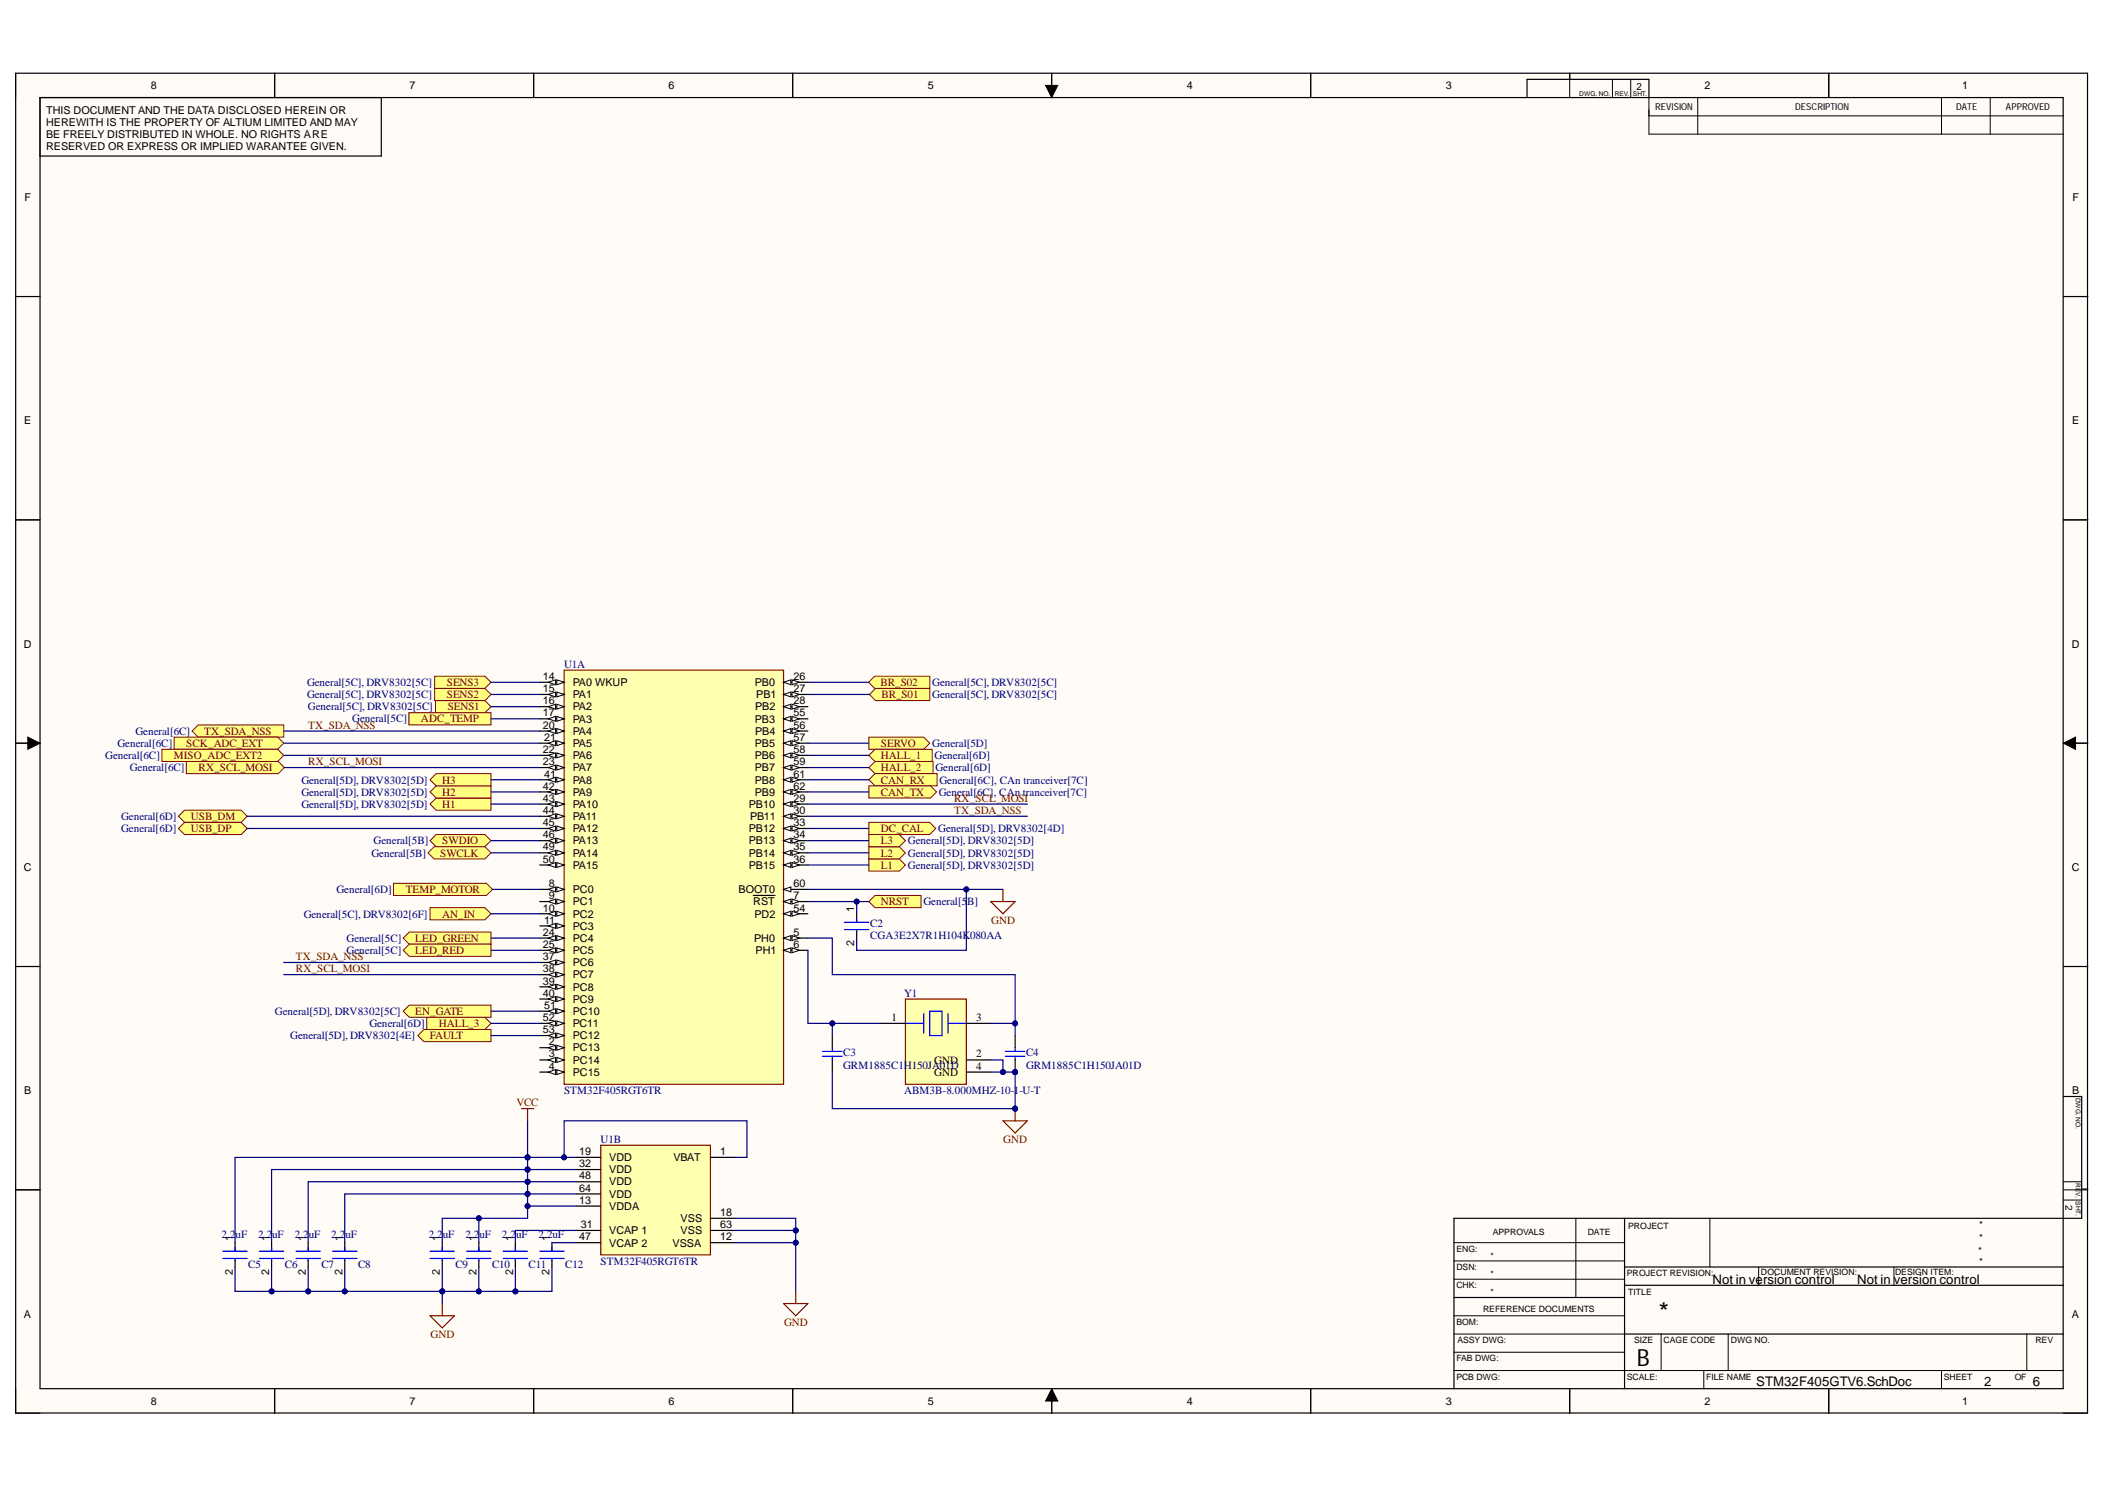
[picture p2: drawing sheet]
<svg xmlns="http://www.w3.org/2000/svg" width="297mm" height="210mm" viewBox="0 0 297 210" stroke-linecap="round" stroke-linejoin="round" font-family="sans-serif">
<defs><g id="words">
<text font-size="3.7" x="234.1" y="186.4">*</text>
<text font-size="3.3" x="231" y="192.6">B</text>
<g font-size="1.9">
<text x="241.6" y="181.1">Not in version control</text>
<text x="262.1" y="181.1">Not in version control</text>
<text x="247.8" y="195.5">STM32F405GTV6.SchDoc</text>
<text x="280" y="195.5">2</text>
<text x="286.9" y="195.5">6</text>
</g>
<g font-size="1.6" fill="#000080">
<text x="79.6" y="94.2">U1A</text>
<text x="43.3" y="98.5">General[5C], DRV8302[5C]</text>
<text x="43.3" y="96.8">General[5C], DRV8302[5C]</text>
<text x="43.5" y="100.2">General[5C], DRV8302[5C]</text>
<text x="49.7" y="101.9">General[5C]</text>
<text x="131.5" y="98.5">General[5C], DRV8302[5C]</text>
<text x="131.5" y="96.8">General[5C], DRV8302[5C]</text>
<text x="14.9" y="107.1">General[6C]</text>
<text x="16.6" y="105.4">General[6C]</text>
<text x="19.1" y="103.6">General[6C]</text>
<text x="131.5" y="105.4">General[5D]</text>
<text x="131.9" y="107.1">General[6D]</text>
<text x="18.3" y="108.8">General[6C]</text>
<text x="42.5" y="114">General[5D], DRV8302[5D]</text>
<text x="42.5" y="112.2">General[5D], DRV8302[5D]</text>
<text x="42.5" y="110.5">General[5D], DRV8302[5D]</text>
<text x="132" y="108.8">General[6D]</text>
<text x="132.5" y="112.2">General[6C], CAn tranceiver[7C]</text>
<text x="132.6" y="110.5">General[6C], CAn tranceiver[7C]</text>
<text x="17.1" y="115.7">General[6D]</text>
<text x="17.1" y="117.4">General[6D]</text>
<text x="52.7" y="119.1">General[5B]</text>
<text x="128.1" y="119.1">General[5D], DRV8302[5D]</text>
<text x="132.4" y="117.4">General[5D], DRV8302[4D]</text>
<text x="47.5" y="126">General[6D]</text>
<text x="52.4" y="120.8">General[5B]</text>
<text x="128.1" y="122.5">General[5D], DRV8302[5D]</text>
<text x="128.1" y="120.8">General[5D], DRV8302[5D]</text>
<text x="42.9" y="129.4">General[5C], DRV8302[6F]</text>
<text x="122.8" y="130.8">C2</text>
<text x="130.3" y="127.7">General[5</text>
<text x="136.5" y="127.7">B]</text>
<text x="48.9" y="132.9">General[5C]</text>
<text x="48.9" y="134.6">General[5C]</text>
<text x="122.8" y="132.5">CGA3E2X7R1H104K080AA</text>
<text x="38.8" y="143.2">General[5D], DRV8302[5C]</text>
<text x="127.6" y="140.6">Y1</text>
<text x="41" y="146.6">General[5D], DRV8302[4E]</text>
<text x="52.1" y="144.9">General[6D]</text>
<text x="119" y="149">C3</text>
<text x="144.8" y="149">C4</text>
<text x="79.6" y="154.3">STM32F405RGT6TR</text>
<text x="119" y="150.7">GRM1885C1H150JA01D</text>
<text x="127.6" y="154.3">ABM3B-8.000MHZ-10-1-U-T</text>
<text x="144.8" y="150.7">GRM1885C1H150JA01D</text>
<text x="84.8" y="161.2">U1B</text>
<text x="31.3" y="174.6">2.2</text>
<text x="33.3" y="174.6">uF</text>
<text x="35" y="178.9">C5</text>
<text x="36.4" y="174.6">2.2</text>
<text x="38.4" y="174.6">uF</text>
<text x="40.2" y="178.9">C6</text>
<text x="41.6" y="174.6">2.2</text>
<text x="43.6" y="174.6">uF</text>
<text x="45.4" y="178.9">C7</text>
<text x="46.8" y="174.6">2.2</text>
<text x="48.7" y="174.6">uF</text>
<text x="50.5" y="178.9">C8</text>
<text x="60.5" y="174.6">2.2</text>
<text x="62.5" y="174.6">uF</text>
<text x="64.3" y="178.9">C9</text>
<text x="65.7" y="174.6">2.2</text>
<text x="67.7" y="174.6">uF</text>
<text x="69.4" y="178.9">C10</text>
<text x="70.8" y="174.6">2.2uF</text>
<text x="74.6" y="178.9">C11</text>
<text x="76" y="174.6">2.2uF</text>
<text x="79.8" y="178.9">C12</text>
<text x="84.8" y="178.4">STM32F405RGT6TR</text>
</g>
<g font-size="1.6" fill="#800000">
<text x="59.4" y="101.9">ADC_TEMP</text>
<text x="63" y="98.5">SENS2</text>
<text x="63" y="96.8">SENS3</text>
<text x="63.2" y="100.2">SENS1</text>
<text x="124.3" y="96.8">BR_S02</text>
<text x="124.4" y="98.5">BR_S01</text>
<text x="24.5" y="107.1">MISO_ADC_EXT2</text>
<text x="26.3" y="105.4">SCK_ADC_EXT</text>
<text x="28.8" y="103.6">TX_SDA_NSS</text>
<text x="43.5" y="102.8">TX_SDA_NSS</text>
<text x="43.5" y="108">RX_SCL_MOSI</text>
<text x="124.3" y="105.4">SERVO</text>
<text x="124.3" y="107.1">HALL_1</text>
<text x="28" y="108.8">RX_SCL_MOSI</text>
<text x="62.4" y="114">H1</text>
<text x="62.4" y="112.2">H2</text>
<text x="62.4" y="110.5">H3</text>
<text x="124.3" y="108.8">HALL_2</text>
<text x="124.3" y="110.5">CAN_RX</text>
<text x="124.3" y="112.2">CAN_TX</text>
<text x="134.6" y="113.1">RX_SCL_MOSI</text>
<text x="26.9" y="115.7">USB_DM</text>
<text x="26.9" y="117.4">USB_DP</text>
<text x="62.4" y="119.1">SWDIO</text>
<text x="124.3" y="117.4">DC_CAL</text>
<text x="124.3" y="119.1">L3</text>
<text x="134.6" y="114.8">TX_SDA_NSS</text>
<text x="57.2" y="126">TEMP_MOTOR</text>
<text x="62.1" y="120.8">SWCLK</text>
<text x="124.3" y="122.5">L1</text>
<text x="124.3" y="120.8">L2</text>
<text x="62.4" y="129.4">AN_IN</text>
<text x="124.3" y="127.7">NRST</text>
<text x="139.9" y="130.3">GND</text>
<text x="41.8" y="137.2">RX_SCL_MOSI</text>
<text x="41.8" y="135.4">TX_SDA_NSS</text>
<text x="58.6" y="132.9">LED_GREEN</text>
<text x="58.6" y="134.6">LED_RED</text>
<text x="58.6" y="143.2">EN_GATE</text>
<text x="60.7" y="146.6">FAULT</text>
<text x="61.9" y="144.9">HALL_3</text>
<text x="72.9" y="156.1">VCC</text>
<text x="141.6" y="161.2">GND</text>
<text x="60.8" y="188.7">GND</text>
<text x="110.6" y="187">GND</text>
</g>
<g font-size="1.6">
<text x="125.8" y="144">1</text>
<text x="137.7" y="149.2">2</text>
<text x="137.7" y="144">3</text>
<text x="131.8" y="150.1">GND</text>
<text x="131.8" y="151.7">GND</text>
<text x="137.7" y="150.9">4</text>
</g>
<g font-size="1.5">
<text x="6.5" y="16">THIS DOCUMENT AND THE DATA DISCLOSED HEREIN OR</text>
<text x="6.5" y="17.7">HEREWITH IS THE PROPERTY OF ALTIUM LIMITED AND MAY</text>
<text x="21.3" y="12.6">8</text>
<text x="57.8" y="12.6">7</text>
<text x="94.4" y="12.6">6</text>
<text x="130.9" y="12.6">5</text>
<text x="167.5" y="12.6">4</text>
<text x="204" y="12.6">3</text>
<text x="240.5" y="12.6">2</text>
<text x="276.9" y="12.6">1</text>
<text x="6.5" y="19.4">BE FREELY DISTRIBUTED IN WHOLE. NO RIGHTS ARE</text>
<text x="6.5" y="21.2">RESERVED OR EXPRESS OR IMPLIED WARANTEE GIVEN.</text>
<text x="3.5" y="28.3">F</text>
<text x="292.5" y="28.3">F</text>
<text x="3.4" y="59.9">E</text>
<text x="292.4" y="59.9">E</text>
<text x="3.4" y="91.3">D</text>
<text x="76.6" y="95.9">14</text>
<text x="112" y="95.9">26</text>
<text x="292.4" y="91.3">D</text>
<text x="76.6" y="97.6">15</text>
<text x="76.6" y="99.4">16</text>
<text x="76.6" y="101.1">17</text>
<text x="80.8" y="96.8">PA0 WKUP</text>
<text x="80.8" y="98.5">PA1</text>
<text x="80.8" y="100.2">PA2</text>
<text x="80.8" y="102">PA3</text>
<text x="106.5" y="96.8">PB0</text>
<text x="106.5" y="102">PB3</text>
<text x="106.5" y="100.2">PB2</text>
<text x="106.7" y="98.5">PB1</text>
<text x="112" y="97.6">27</text>
<text x="112" y="99.4">28</text>
<text x="112" y="101.1">55</text>
<text x="76.6" y="102.8">20</text>
<text x="76.6" y="106.2">22</text>
<text x="76.6" y="108">23</text>
<text x="76.8" y="104.5">21</text>
<text x="80.8" y="103.6">PA4</text>
<text x="80.8" y="105.4">PA5</text>
<text x="80.8" y="107.1">PA6</text>
<text x="106.5" y="105.4">PB5</text>
<text x="106.5" y="107.1">PB6</text>
<text x="106.5" y="103.6">PB4</text>
<text x="112" y="102.8">56</text>
<text x="112" y="104.5">57</text>
<text x="112" y="106.2">58</text>
<text x="112" y="108">59</text>
<text x="76.6" y="111.4">42</text>
<text x="76.6" y="113.1">43</text>
<text x="76.8" y="109.7">41</text>
<text x="80.8" y="108.8">PA7</text>
<text x="80.8" y="110.5">PA8</text>
<text x="80.8" y="112.2">PA9</text>
<text x="80.8" y="114">PA10</text>
<text x="105.7" y="114">PB10</text>
<text x="106.5" y="108.8">PB7</text>
<text x="106.5" y="110.5">PB8</text>
<text x="106.5" y="112.2">PB9</text>
<text x="112" y="109.7">61</text>
<text x="112" y="111.4">62</text>
<text x="112" y="113.1">29</text>
<text x="76.6" y="114.8">44</text>
<text x="76.6" y="116.5">45</text>
<text x="76.6" y="118.3">46</text>
<text x="76.6" y="120">49</text>
<text x="80.8" y="115.7">PA11</text>
<text x="80.8" y="117.4">PA12</text>
<text x="80.8" y="119.1">PA13</text>
<text x="105.7" y="117.4">PB12</text>
<text x="105.7" y="119.1">PB13</text>
<text x="105.9" y="115.7">PB11</text>
<text x="112" y="114.8">30</text>
<text x="112" y="116.5">33</text>
<text x="112" y="118.3">34</text>
<text x="112" y="120">35</text>
<text x="3.4" y="122.8">C</text>
<text x="76.6" y="121.7">50</text>
<text x="77.4" y="125.1">8</text>
<text x="80.8" y="120.8">PA14</text>
<text x="80.8" y="122.5">PA15</text>
<text x="105.7" y="120.8">PB14</text>
<text x="105.7" y="122.5">PB15</text>
<text x="112" y="125.1">60</text>
<text x="112" y="121.7">36</text>
<text x="292.4" y="122.8">C</text>
<text x="76.6" y="128.6">10</text>
<text x="76.8" y="130.3">11</text>
<text x="77.4" y="126.9">9</text>
<text x="80.8" y="126">PC0</text>
<text x="80.8" y="127.7">PC1</text>
<text x="80.8" y="129.4">PC2</text>
<text x="80.8" y="131.2">PC3</text>
<text x="104.2" y="126">BOOT0</text>
<text x="106.3" y="127.7">RST</text>
<text x="106.5" y="129.4">PD2</text>
<text x="112" y="126.9">7</text>
<text x="112" y="128.6">54</text>
<text x="120.5" y="128.7" transform="rotate(-90 120.5 128.7)">1</text>
<text x="76.6" y="132">24</text>
<text x="76.6" y="133.7">25</text>
<text x="76.6" y="135.4">37</text>
<text x="76.6" y="137.2">38</text>
<text x="80.8" y="132.9">PC4</text>
<text x="80.8" y="134.6">PC5</text>
<text x="80.8" y="136.3">PC6</text>
<text x="106.4" y="132.9">PH0</text>
<text x="106.6" y="134.6">PH1</text>
<text x="112" y="132">5</text>
<text x="112" y="133.7">6</text>
<text x="120.5" y="133.4" transform="rotate(-90 120.5 133.4)">2</text>
<text x="76.6" y="138.9">39</text>
<text x="76.6" y="140.6">40</text>
<text x="76.8" y="142.3">51</text>
<text x="80.8" y="138">PC7</text>
<text x="80.8" y="139.7">PC8</text>
<text x="80.8" y="141.5">PC9</text>
<text x="80.8" y="143.2">PC10</text>
<text x="76.6" y="144.1">52</text>
<text x="76.6" y="145.7">53</text>
<text x="77.4" y="147.5">2</text>
<text x="77.4" y="149.2">3</text>
<text x="80.8" y="144.9">PC11</text>
<text x="80.8" y="146.6">PC12</text>
<text x="80.8" y="148.3">PC13</text>
<text x="3.4" y="154.3">B</text>
<text x="77.4" y="150.9">4</text>
<text x="80.8" y="150.1">PC14</text>
<text x="80.8" y="151.7">PC15</text>
<text x="292.4" y="154.3">B</text>
<text x="81.7" y="163">19</text>
<text x="81.7" y="164.6">32</text>
<text x="81.7" y="166.4">48</text>
<text x="86" y="163.8">VDD</text>
<text x="86" y="165.5">VDD</text>
<text x="86" y="167.2">VDD</text>
<text x="95" y="163.8">VBAT</text>
<text x="101.6" y="163">1</text>
<text x="81.7" y="168.1">64</text>
<text x="81.7" y="169.8">13</text>
<text x="82" y="173.3">31</text>
<text x="86" y="169">VDD</text>
<text x="86" y="170.7">VDDA</text>
<text x="96" y="172.4">VSS</text>
<text x="101.6" y="171.5">18</text>
<text x="101.6" y="173.3">63</text>
<text x="32.8" y="179.9" transform="rotate(-90 32.8 179.9)">2</text>
<text x="32.8" y="175.1" transform="rotate(-90 32.8 175.1)">1</text>
<text x="38" y="179.9" transform="rotate(-90 38 179.9)">2</text>
<text x="38" y="175.1" transform="rotate(-90 38 175.1)">1</text>
<text x="43.2" y="179.9" transform="rotate(-90 43.2 179.9)">2</text>
<text x="43.2" y="175.1" transform="rotate(-90 43.2 175.1)">1</text>
<text x="48.3" y="179.9" transform="rotate(-90 48.3 179.9)">2</text>
<text x="48.3" y="175.1" transform="rotate(-90 48.3 175.1)">1</text>
<text x="62.1" y="179.9" transform="rotate(-90 62.1 179.9)">2</text>
<text x="62.1" y="175.1" transform="rotate(-90 62.1 175.1)">1</text>
<text x="67.2" y="179.9" transform="rotate(-90 67.2 179.9)">2</text>
<text x="67.2" y="175.1" transform="rotate(-90 67.2 175.1)">1</text>
<text x="72.4" y="179.9" transform="rotate(-90 72.4 179.9)">2</text>
<text x="72.4" y="175.1" transform="rotate(-90 72.4 175.1)">1</text>
<text x="77.6" y="179.9" transform="rotate(-90 77.6 179.9)">2</text>
<text x="77.6" y="175.1" transform="rotate(-90 77.6 175.1)">1</text>
<text x="81.7" y="175">47</text>
<text x="86" y="174.1">VCAP 1</text>
<text x="86" y="175.8">VCAP 2</text>
<text x="94.9" y="175.8">VSSA</text>
<text x="96" y="174.1">VSS</text>
<text x="101.6" y="175">12</text>
<text x="3.4" y="185.9">A</text>
<text x="292.4" y="185.9">A</text>
<text x="21.3" y="198.2">8</text>
<text x="57.8" y="198.2">7</text>
<text x="94.4" y="198.2">6</text>
<text x="130.9" y="198.2">5</text>
<text x="167.5" y="198.2">4</text>
<text x="204" y="198.2">3</text>
<text x="240.5" y="198.2">2</text>
<text x="276.9" y="198.2">1</text>
</g>
<g font-size="1.4">
<text x="230.9" y="12.6">2</text>
<text x="233.6" y="15.5">REVISION</text>
<text x="253.3" y="15.5">DESCRIPTION</text>
<text x="276" y="15.5">DATE</text>
<text x="283.1" y="15.5">APPROVED</text>
<text x="279.3" y="173.3">*</text>
<text x="291.4" y="170" transform="rotate(90 291.4 170)">2</text>
<text x="279.1" y="176.9">*</text>
<text x="279.3" y="178.4">*</text>
<text x="279.3" y="175.1">*</text>
</g>
<g font-size="1.2">
<text x="229.8" y="173.3">PROJECT</text>
<text x="205.5" y="176.6">ENG:</text>
<text x="205.5" y="179.1">DSN:</text>
<text x="210.3" y="177.6">*</text>
<text x="210.7" y="174.2">APPROVALS</text>
<text x="224.1" y="174.2">DATE</text>
<text x="248.5" y="179.9">DOCUMENT REVISION:</text>
<text x="267.4" y="179.9">DESIGN ITEM:</text>
<text x="205.5" y="181.7">CHK:</text>
<text x="209.3" y="185">REFERENCE DOCUMENTS</text>
<text x="210.3" y="180.2">*</text>
<text x="210.3" y="182.6">*</text>
<text x="229.6" y="180">PROJECT REVISION:</text>
<text x="229.8" y="182.6">TITLE</text>
<text x="205.5" y="186.9">BOM:</text>
<text x="205.7" y="189.5">ASSY DWG:</text>
<text x="230.6" y="189.5">SIZE</text>
<text x="234.7" y="189.5">CAGE CODE</text>
<text x="244.2" y="189.5">DWG NO.</text>
<text x="287.2" y="189.5">REV</text>
<text x="205.5" y="192">FAB DWG:</text>
<text x="205.5" y="194.6">PCB DWG:</text>
<text x="229.6" y="194.6">SCALE:</text>
<text x="240.8" y="194.6">FILE NAME</text>
<text x="274.3" y="194.6">SHEET</text>
<text x="284.3" y="194.6">OF</text>
</g>
<g font-size=".9">
<text x="222.9" y="13.6">DWG. NO.</text>
<text x="227.8" y="13.6">REV.</text>
<text x="230.4" y="13.6">SHT.</text>
<text x="292.9" y="154.8" transform="rotate(90 292.9 154.8)">DWG. NO.</text>
<text x="292.9" y="166.9" transform="rotate(90 292.9 166.9)">REV.</text>
<text x="292.9" y="169.5" transform="rotate(90 292.9 169.5)">SHT.</text>
</g>
</g></defs>
<g fill="#fffcf8">
<path d="M2.2 10.3h292.4v189h-292.4z" fill-rule="evenodd"/>
<path d="M5.6 13.8h285.6v182.1h-285.6z" fill-rule="evenodd"/>
</g>
<g fill="none" stroke="#000" stroke-width=".14">
<path d="M2.2 10.3v3.5M38.8 10.3v3.5M75.3 10.3v3.5M111.9 10.3v3.5M147.5 12h1.8l-.9 1.8zM148.4 10.3v3.5M185 10.3v3.5M221.5 10.3v3.5M227.5 11.2v2.6M230.1 11.2v2.6M232.7 13.8v5.1h58.5M232.7 16.3h58.5"/>
<path d="M239.6 13.8v5.1M258.1 10.3v3.5M274 13.8v5.1M280.8 13.8v5.1M2.2 41.8h3.4M291.2 41.8h3.4M2.2 73.3h3.4M291.2 73.3h3.4M2.2 104.8h3.4M3.9 104l1.7 .8-1.7 .9zM291.2 104.8l1.7-.8v1.7zM291.2 104.8h3.4"/>
<path d="M2.2 136.3h3.4M291.2 136.3h3.4M2.2 167.8h3.4M205.2 177.9h24M205.2 175.3h24M222.4 171.9v11.1M241.3 171.9v6.8M248.2 178.7v2.6M267.3 178.7v2.6M291.2 167.8h3.4M291.2 169.3h2.5M291.2 166.7h2.5"/>
<path d="M2.2 195.9v3.4h3.4M38.8 195.9v3.4M75.3 195.9v3.4M111.9 195.9v3.4M148.4 195.9l.9 1.7h-1.7zM148.4 195.9v3.4M185 195.9v3.4M205.2 193.3h86M205.2 180.5h24M205.2 188.2h24M205.2 185.6h24M205.2 190.8h24"/>
<path d="M221.5 195.9v3.4M234.4 188.2v5.1M240.4 193.3v2.6M243.9 188.2v5.1M258.1 195.9v3.4M274 193.3v2.6M286 188.2v5.1M291.2 199.3h3.4"/>
</g>
<g fill="none" stroke="#000" stroke-width=".17">
<path d="M2.2 10.3h292.4v189h-292.4zM5.6 13.8h285.5v182.1h-285.5zM38.8 10.3v3.5M53.8 13.8v8.2h-48.2M75.3 10.3v3.5M111.9 10.3v3.5M148.4 10.3v3.5M185 10.3v3.5M215.5 13.8v-2.6h17.2v2.6M221.5 10.3v.9M258.1 10.3v3.5M2.2 41.8h3.4"/>
<path d="M291.2 41.8h3.4M2.2 73.3h3.4M291.2 73.3h3.4M2.2 104.8h3.4M291.2 104.8h3.4M2.2 136.3h3.4M291.2 136.3h3.4M291.2 154.7h2.5v17.2h-88.5v24M2.2 167.8h3.4M229.2 178.7h62M229.2 171.9v24M293.7 167.7h.9"/>
<path d="M38.8 195.9v3.4M75.3 195.9v3.4M111.9 195.9v3.4M148.4 195.9v3.4M185 195.9v3.4M205.2 183h24M221.5 195.9v3.4M229.2 181.3h62M229.2 188.2h62M258.1 195.9v3.4"/>
</g>
<path d="M147.5 12h1.8l-.9 1.8zM3.9 104l1.7 .8-1.7 .9zM291.2 104.8l1.7-.8v1.7zM148.4 195.9l.9 1.7h-1.7z" fill="#000"/>
<path d="M79.6 94.5h31v58.5h-31z" fill-rule="evenodd" fill="#ffffb0"/>
<path d="M79.6 94.5h31v58.5h-31z" fill="none" stroke="#800000" stroke-width=".17"/>
<path d="M76.2 125.5h3.4" fill="none" stroke="#000" stroke-width=".17"/>
<path d="M78.6 125.1l1 .4-1 .3z" fill="#f8fcff"/>
<path d="M78.6 125.1l1 .4-1 .3z" fill="none" stroke="#000" stroke-width=".14"/>
<path d="M77.4 125.5l1-.4v.7z" fill="#f8fcff"/>
<path d="M77.4 125.5l1-.4v.7z" fill="none" stroke="#000" stroke-width=".14"/>
<path d="M76.2 127.2h3.4" fill="none" stroke="#000" stroke-width=".17"/>
<path d="M78.6 126.8l1 .4-1 .3z" fill="#f8fcff"/>
<path d="M78.6 126.8l1 .4-1 .3z" fill="none" stroke="#000" stroke-width=".14"/>
<path d="M77.4 127.2l1-.4v.7z" fill="#f8fcff"/>
<path d="M77.4 127.2l1-.4v.7z" fill="none" stroke="#000" stroke-width=".14"/>
<path d="M76.2 128.9h3.4" fill="none" stroke="#000" stroke-width=".17"/>
<path d="M78.6 128.6l1 .3-1 .3z" fill="#f8fcff"/>
<path d="M78.6 128.6l1 .3-1 .3z" fill="none" stroke="#000" stroke-width=".14"/>
<path d="M77.4 128.9l1-.3v.6z" fill="#f8fcff"/>
<path d="M77.4 128.9l1-.3v.6z" fill="none" stroke="#000" stroke-width=".14"/>
<path d="M76.2 130.6h3.4" fill="none" stroke="#000" stroke-width=".17"/>
<path d="M78.6 130.3l1 .3-1 .4z" fill="#f8fcff"/>
<path d="M78.6 130.3l1 .3-1 .4z" fill="none" stroke="#000" stroke-width=".14"/>
<path d="M77.4 130.6l1-.3v.7z" fill="#f8fcff"/>
<path d="M77.4 130.6l1-.3v.7z" fill="none" stroke="#000" stroke-width=".14"/>
<path d="M76.2 132.3h3.4" fill="none" stroke="#000" stroke-width=".17"/>
<path d="M78.6 132l1 .3-1 .4z" fill="#f8fcff"/>
<path d="M78.6 132l1 .3-1 .4z" fill="none" stroke="#000" stroke-width=".14"/>
<path d="M77.4 132.3l1-.3v.7z" fill="#f8fcff"/>
<path d="M77.4 132.3l1-.3v.7z" fill="none" stroke="#000" stroke-width=".14"/>
<path d="M76.2 134.1h3.4" fill="none" stroke="#000" stroke-width=".17"/>
<path d="M78.6 133.7l1 .4-1 .3z" fill="#f8fcff"/>
<path d="M78.6 133.7l1 .4-1 .3z" fill="none" stroke="#000" stroke-width=".14"/>
<path d="M77.4 134.1l1-.4v.7z" fill="#f8fcff"/>
<path d="M77.4 134.1l1-.4v.7z" fill="none" stroke="#000" stroke-width=".14"/>
<path d="M76.2 135.8h3.4" fill="none" stroke="#000" stroke-width=".17"/>
<path d="M78.6 135.4l1 .4-1 .3z" fill="#f8fcff"/>
<path d="M78.6 135.4l1 .4-1 .3z" fill="none" stroke="#000" stroke-width=".14"/>
<path d="M77.4 135.8l1-.4v.7z" fill="#f8fcff"/>
<path d="M77.4 135.8l1-.4v.7z" fill="none" stroke="#000" stroke-width=".14"/>
<path d="M76.2 137.5h3.4" fill="none" stroke="#000" stroke-width=".17"/>
<path d="M78.6 137.1l1 .4-1 .3z" fill="#f8fcff"/>
<path d="M78.6 137.1l1 .4-1 .3z" fill="none" stroke="#000" stroke-width=".14"/>
<path d="M77.4 137.5l1-.4v.7z" fill="#f8fcff"/>
<path d="M77.4 137.5l1-.4v.7z" fill="none" stroke="#000" stroke-width=".14"/>
<path d="M76.2 139.2h3.4" fill="none" stroke="#000" stroke-width=".17"/>
<path d="M78.6 138.9l1 .3-1 .3z" fill="#f8fcff"/>
<path d="M78.6 138.9l1 .3-1 .3z" fill="none" stroke="#000" stroke-width=".14"/>
<path d="M77.4 139.2l1-.3v.6z" fill="#f8fcff"/>
<path d="M77.4 139.2l1-.3v.6z" fill="none" stroke="#000" stroke-width=".14"/>
<path d="M76.2 140.9h3.4" fill="none" stroke="#000" stroke-width=".17"/>
<path d="M78.6 140.6l1 .3-1 .4z" fill="#f8fcff"/>
<path d="M78.6 140.6l1 .3-1 .4z" fill="none" stroke="#000" stroke-width=".14"/>
<path d="M77.4 140.9l1-.3v.7z" fill="#f8fcff"/>
<path d="M77.4 140.9l1-.3v.7z" fill="none" stroke="#000" stroke-width=".14"/>
<path d="M76.2 142.6h3.4" fill="none" stroke="#000" stroke-width=".17"/>
<path d="M78.6 142.3l1 .3-1 .4z" fill="#f8fcff"/>
<path d="M78.6 142.3l1 .3-1 .4z" fill="none" stroke="#000" stroke-width=".14"/>
<path d="M77.4 142.6l1-.3v.7z" fill="#f8fcff"/>
<path d="M77.4 142.6l1-.3v.7z" fill="none" stroke="#000" stroke-width=".14"/>
<path d="M76.2 144.4h3.4" fill="none" stroke="#000" stroke-width=".17"/>
<path d="M78.6 144l1 .4-1 .3z" fill="#f8fcff"/>
<path d="M78.6 144l1 .4-1 .3z" fill="none" stroke="#000" stroke-width=".14"/>
<path d="M77.4 144.4l1-.4v.7z" fill="#f8fcff"/>
<path d="M77.4 144.4l1-.4v.7z" fill="none" stroke="#000" stroke-width=".14"/>
<path d="M76.2 146.1h3.4" fill="none" stroke="#000" stroke-width=".17"/>
<path d="M78.6 145.7l1 .4-1 .3z" fill="#f8fcff"/>
<path d="M78.6 145.7l1 .4-1 .3z" fill="none" stroke="#000" stroke-width=".14"/>
<path d="M77.4 146.1l1-.4v.7z" fill="#f8fcff"/>
<path d="M77.4 146.1l1-.4v.7z" fill="none" stroke="#000" stroke-width=".14"/>
<path d="M76.2 147.8h3.4" fill="none" stroke="#000" stroke-width=".17"/>
<path d="M78.6 147.5l1 .3-1 .3z" fill="#f8fcff"/>
<path d="M78.6 147.5l1 .3-1 .3z" fill="none" stroke="#000" stroke-width=".14"/>
<path d="M77.4 147.8l1-.3v.6z" fill="#f8fcff"/>
<path d="M77.4 147.8l1-.3v.6z" fill="none" stroke="#000" stroke-width=".14"/>
<path d="M76.2 149.5h3.4" fill="none" stroke="#000" stroke-width=".17"/>
<path d="M78.6 149.2l1 .3-1 .4z" fill="#f8fcff"/>
<path d="M78.6 149.2l1 .3-1 .4z" fill="none" stroke="#000" stroke-width=".14"/>
<path d="M77.4 149.5l1-.3v.7z" fill="#f8fcff"/>
<path d="M77.4 149.5l1-.3v.7z" fill="none" stroke="#000" stroke-width=".14"/>
<path d="M76.2 151.2h3.4" fill="none" stroke="#000" stroke-width=".17"/>
<path d="M78.6 150.9l1 .3-1 .4z" fill="#f8fcff"/>
<path d="M78.6 150.9l1 .3-1 .4z" fill="none" stroke="#000" stroke-width=".14"/>
<path d="M77.4 151.2l1-.3v.7z" fill="#f8fcff"/>
<path d="M77.4 151.2l1-.3v.7z" fill="none" stroke="#000" stroke-width=".14"/>
<path d="M110.6 132.3h3.4" fill="none" stroke="#000" stroke-width=".17"/>
<path d="M110.6 132.3l1-.3v.7z" fill="#f8fcff"/>
<path d="M110.6 132.3l1-.3v.7z" fill="none" stroke="#000" stroke-width=".14"/>
<path d="M111.8 132l1 .3-1 .4z" fill="#f8fcff"/>
<path d="M111.8 132l1 .3-1 .4z" fill="none" stroke="#000" stroke-width=".14"/>
<path d="M110.6 134.1h3.4" fill="none" stroke="#000" stroke-width=".17"/>
<path d="M110.6 134.1l1-.4v.7z" fill="#f8fcff"/>
<path d="M110.6 134.1l1-.4v.7z" fill="none" stroke="#000" stroke-width=".14"/>
<path d="M111.8 133.7l1 .4-1 .3z" fill="#f8fcff"/>
<path d="M111.8 133.7l1 .4-1 .3z" fill="none" stroke="#000" stroke-width=".14"/>
<path d="M76.2 96.2h3.4" fill="none" stroke="#000" stroke-width=".17"/>
<path d="M78.6 95.9l1 .3-1 .4z" fill="#f8fcff"/>
<path d="M78.6 95.9l1 .3-1 .4z" fill="none" stroke="#000" stroke-width=".14"/>
<path d="M77.4 96.2l1-.3v.7z" fill="#f8fcff"/>
<path d="M77.4 96.2l1-.3v.7z" fill="none" stroke="#000" stroke-width=".14"/>
<path d="M76.2 98h3.4" fill="none" stroke="#000" stroke-width=".17"/>
<path d="M78.6 97.6l1 .4-1 .3z" fill="#f8fcff"/>
<path d="M78.6 97.6l1 .4-1 .3z" fill="none" stroke="#000" stroke-width=".14"/>
<path d="M77.4 98l1-.4v.7z" fill="#f8fcff"/>
<path d="M77.4 98l1-.4v.7z" fill="none" stroke="#000" stroke-width=".14"/>
<path d="M76.2 99.7h3.4" fill="none" stroke="#000" stroke-width=".17"/>
<path d="M78.6 99.3l1 .4-1 .3z" fill="#f8fcff"/>
<path d="M78.6 99.3l1 .4-1 .3z" fill="none" stroke="#000" stroke-width=".14"/>
<path d="M77.4 99.7l1-.4v.7z" fill="#f8fcff"/>
<path d="M77.4 99.7l1-.4v.7z" fill="none" stroke="#000" stroke-width=".14"/>
<path d="M76.2 101.4h3.4" fill="none" stroke="#000" stroke-width=".17"/>
<path d="M78.6 101.1l1 .3-1 .3z" fill="#f8fcff"/>
<path d="M78.6 101.1l1 .3-1 .3z" fill="none" stroke="#000" stroke-width=".14"/>
<path d="M77.4 101.4l1-.3v.6z" fill="#f8fcff"/>
<path d="M77.4 101.4l1-.3v.6z" fill="none" stroke="#000" stroke-width=".14"/>
<path d="M76.2 103.1h3.4" fill="none" stroke="#000" stroke-width=".17"/>
<path d="M78.6 102.8l1 .3-1 .4z" fill="#f8fcff"/>
<path d="M78.6 102.8l1 .3-1 .4z" fill="none" stroke="#000" stroke-width=".14"/>
<path d="M77.4 103.1l1-.3v.7z" fill="#f8fcff"/>
<path d="M77.4 103.1l1-.3v.7z" fill="none" stroke="#000" stroke-width=".14"/>
<path d="M76.2 104.8h3.4" fill="none" stroke="#000" stroke-width=".17"/>
<path d="M78.6 104.5l1 .3-1 .4z" fill="#f8fcff"/>
<path d="M78.6 104.5l1 .3-1 .4z" fill="none" stroke="#000" stroke-width=".14"/>
<path d="M77.4 104.8l1-.3v.7z" fill="#f8fcff"/>
<path d="M77.4 104.8l1-.3v.7z" fill="none" stroke="#000" stroke-width=".14"/>
<path d="M76.2 106.6h3.4" fill="none" stroke="#000" stroke-width=".17"/>
<path d="M78.6 106.2l1 .4-1 .3z" fill="#f8fcff"/>
<path d="M78.6 106.2l1 .4-1 .3z" fill="none" stroke="#000" stroke-width=".14"/>
<path d="M77.4 106.6l1-.4v.7z" fill="#f8fcff"/>
<path d="M77.4 106.6l1-.4v.7z" fill="none" stroke="#000" stroke-width=".14"/>
<path d="M76.2 108.3h3.4" fill="none" stroke="#000" stroke-width=".17"/>
<path d="M78.6 107.9l1 .4-1 .3z" fill="#f8fcff"/>
<path d="M78.6 107.9l1 .4-1 .3z" fill="none" stroke="#000" stroke-width=".14"/>
<path d="M77.4 108.3l1-.4v.7z" fill="#f8fcff"/>
<path d="M77.4 108.3l1-.4v.7z" fill="none" stroke="#000" stroke-width=".14"/>
<path d="M76.2 110h3.4" fill="none" stroke="#000" stroke-width=".17"/>
<path d="M78.6 109.7l1 .3-1 .3z" fill="#f8fcff"/>
<path d="M78.6 109.7l1 .3-1 .3z" fill="none" stroke="#000" stroke-width=".14"/>
<path d="M77.4 110l1-.3v.6z" fill="#f8fcff"/>
<path d="M77.4 110l1-.3v.6z" fill="none" stroke="#000" stroke-width=".14"/>
<path d="M76.2 111.7h3.4" fill="none" stroke="#000" stroke-width=".17"/>
<path d="M78.6 111.4l1 .3-1 .4z" fill="#f8fcff"/>
<path d="M78.6 111.4l1 .3-1 .4z" fill="none" stroke="#000" stroke-width=".14"/>
<path d="M77.4 111.7l1-.3v.7z" fill="#f8fcff"/>
<path d="M77.4 111.7l1-.3v.7z" fill="none" stroke="#000" stroke-width=".14"/>
<path d="M76.2 113.4h3.4" fill="none" stroke="#000" stroke-width=".17"/>
<path d="M78.6 113.1l1 .3-1 .4z" fill="#f8fcff"/>
<path d="M78.6 113.1l1 .3-1 .4z" fill="none" stroke="#000" stroke-width=".14"/>
<path d="M77.4 113.4l1-.3v.7z" fill="#f8fcff"/>
<path d="M77.4 113.4l1-.3v.7z" fill="none" stroke="#000" stroke-width=".14"/>
<path d="M76.2 115.1h3.4" fill="none" stroke="#000" stroke-width=".17"/>
<path d="M78.6 114.8l1 .3-1 .4z" fill="#f8fcff"/>
<path d="M78.6 114.8l1 .3-1 .4z" fill="none" stroke="#000" stroke-width=".14"/>
<path d="M77.4 115.1l1-.3v.7z" fill="#f8fcff"/>
<path d="M77.4 115.1l1-.3v.7z" fill="none" stroke="#000" stroke-width=".14"/>
<path d="M76.2 116.9h3.4" fill="none" stroke="#000" stroke-width=".17"/>
<path d="M78.6 116.5l1 .4-1 .3z" fill="#f8fcff"/>
<path d="M78.6 116.5l1 .4-1 .3z" fill="none" stroke="#000" stroke-width=".14"/>
<path d="M77.4 116.9l1-.4v.7z" fill="#f8fcff"/>
<path d="M77.4 116.9l1-.4v.7z" fill="none" stroke="#000" stroke-width=".14"/>
<path d="M76.2 118.6h3.4" fill="none" stroke="#000" stroke-width=".17"/>
<path d="M78.6 118.2l1 .4-1 .3z" fill="#f8fcff"/>
<path d="M78.6 118.2l1 .4-1 .3z" fill="none" stroke="#000" stroke-width=".14"/>
<path d="M77.4 118.6l1-.4v.7z" fill="#f8fcff"/>
<path d="M77.4 118.6l1-.4v.7z" fill="none" stroke="#000" stroke-width=".14"/>
<path d="M76.2 120.3h3.4" fill="none" stroke="#000" stroke-width=".17"/>
<path d="M78.6 120l1 .3-1 .3z" fill="#f8fcff"/>
<path d="M78.6 120l1 .3-1 .3z" fill="none" stroke="#000" stroke-width=".14"/>
<path d="M77.4 120.3l1-.3v.6z" fill="#f8fcff"/>
<path d="M77.4 120.3l1-.3v.6z" fill="none" stroke="#000" stroke-width=".14"/>
<path d="M76.2 122h3.4" fill="none" stroke="#000" stroke-width=".17"/>
<path d="M78.6 121.7l1 .3-1 .4z" fill="#f8fcff"/>
<path d="M78.6 121.7l1 .3-1 .4z" fill="none" stroke="#000" stroke-width=".14"/>
<path d="M77.4 122l1-.3v.7z" fill="#f8fcff"/>
<path d="M77.4 122l1-.3v.7z" fill="none" stroke="#000" stroke-width=".14"/>
<path d="M110.6 125.5h3.4" fill="none" stroke="#000" stroke-width=".17"/>
<path d="M110.6 125.5l1-.4v.7z" fill="#f8fcff"/>
<path d="M110.6 125.5l1-.4v.7z" fill="none" stroke="#000" stroke-width=".14"/>
<path d="M110.6 127.2h3.4" fill="none" stroke="#000" stroke-width=".17"/>
<path d="M110.6 127.2l1-.4v.7z" fill="#f8fcff"/>
<path d="M110.6 127.2l1-.4v.7z" fill="none" stroke="#000" stroke-width=".14"/>
<path d="M111.8 126.8l1 .4-1 .3z" fill="#f8fcff"/>
<path d="M111.8 126.8l1 .4-1 .3z" fill="none" stroke="#000" stroke-width=".14"/>
<path d="M106.3 126.3h3.1M110.6 128.9h3.4" fill="none" stroke="#000" stroke-width=".17"/>
<path d="M110.6 128.9l1-.3v.6z" fill="#f8fcff"/>
<path d="M110.6 128.9l1-.3v.6z" fill="none" stroke="#000" stroke-width=".14"/>
<path d="M111.8 128.6l1 .3-1 .3z" fill="#f8fcff"/>
<path d="M111.8 128.6l1 .3-1 .3z" fill="none" stroke="#000" stroke-width=".14"/>
<path d="M110.6 96.2h3.4" fill="none" stroke="#000" stroke-width=".17"/>
<path d="M110.6 96.2l1-.3v.7z" fill="#f8fcff"/>
<path d="M110.6 96.2l1-.3v.7z" fill="none" stroke="#000" stroke-width=".14"/>
<path d="M111.8 95.9l1 .3-1 .4z" fill="#f8fcff"/>
<path d="M111.8 95.9l1 .3-1 .4z" fill="none" stroke="#000" stroke-width=".14"/>
<path d="M110.6 98h3.4" fill="none" stroke="#000" stroke-width=".17"/>
<path d="M110.6 98l1-.4v.7z" fill="#f8fcff"/>
<path d="M110.6 98l1-.4v.7z" fill="none" stroke="#000" stroke-width=".14"/>
<path d="M111.8 97.6l1 .4-1 .3z" fill="#f8fcff"/>
<path d="M111.8 97.6l1 .4-1 .3z" fill="none" stroke="#000" stroke-width=".14"/>
<path d="M110.6 99.7h3.4" fill="none" stroke="#000" stroke-width=".17"/>
<path d="M110.6 99.7l1-.4v.7z" fill="#f8fcff"/>
<path d="M110.6 99.7l1-.4v.7z" fill="none" stroke="#000" stroke-width=".14"/>
<path d="M111.8 99.3l1 .4-1 .3z" fill="#f8fcff"/>
<path d="M111.8 99.3l1 .4-1 .3z" fill="none" stroke="#000" stroke-width=".14"/>
<path d="M110.6 101.4h3.4" fill="none" stroke="#000" stroke-width=".17"/>
<path d="M110.6 101.4l1-.3v.6z" fill="#f8fcff"/>
<path d="M110.6 101.4l1-.3v.6z" fill="none" stroke="#000" stroke-width=".14"/>
<path d="M111.8 101.1l1 .3-1 .3z" fill="#f8fcff"/>
<path d="M111.8 101.1l1 .3-1 .3z" fill="none" stroke="#000" stroke-width=".14"/>
<path d="M110.6 103.1h3.4" fill="none" stroke="#000" stroke-width=".17"/>
<path d="M110.6 103.1l1-.3v.7z" fill="#f8fcff"/>
<path d="M110.6 103.1l1-.3v.7z" fill="none" stroke="#000" stroke-width=".14"/>
<path d="M111.8 102.8l1 .3-1 .4z" fill="#f8fcff"/>
<path d="M111.8 102.8l1 .3-1 .4z" fill="none" stroke="#000" stroke-width=".14"/>
<path d="M110.6 104.8h3.4" fill="none" stroke="#000" stroke-width=".17"/>
<path d="M110.6 104.8l1-.3v.7z" fill="#f8fcff"/>
<path d="M110.6 104.8l1-.3v.7z" fill="none" stroke="#000" stroke-width=".14"/>
<path d="M111.8 104.5l1 .3-1 .4z" fill="#f8fcff"/>
<path d="M111.8 104.5l1 .3-1 .4z" fill="none" stroke="#000" stroke-width=".14"/>
<path d="M110.6 106.6h3.4" fill="none" stroke="#000" stroke-width=".17"/>
<path d="M110.6 106.6l1-.4v.7z" fill="#f8fcff"/>
<path d="M110.6 106.6l1-.4v.7z" fill="none" stroke="#000" stroke-width=".14"/>
<path d="M111.8 106.2l1 .4-1 .3z" fill="#f8fcff"/>
<path d="M111.8 106.2l1 .4-1 .3z" fill="none" stroke="#000" stroke-width=".14"/>
<path d="M110.6 108.3h3.4" fill="none" stroke="#000" stroke-width=".17"/>
<path d="M110.6 108.3l1-.4v.7z" fill="#f8fcff"/>
<path d="M110.6 108.3l1-.4v.7z" fill="none" stroke="#000" stroke-width=".14"/>
<path d="M111.8 107.9l1 .4-1 .3z" fill="#f8fcff"/>
<path d="M111.8 107.9l1 .4-1 .3z" fill="none" stroke="#000" stroke-width=".14"/>
<path d="M110.6 110h3.4" fill="none" stroke="#000" stroke-width=".17"/>
<path d="M110.6 110l1-.3v.6z" fill="#f8fcff"/>
<path d="M110.6 110l1-.3v.6z" fill="none" stroke="#000" stroke-width=".14"/>
<path d="M111.8 109.7l1 .3-1 .3z" fill="#f8fcff"/>
<path d="M111.8 109.7l1 .3-1 .3z" fill="none" stroke="#000" stroke-width=".14"/>
<path d="M110.6 111.7h3.4" fill="none" stroke="#000" stroke-width=".17"/>
<path d="M110.6 111.7l1-.3v.7z" fill="#f8fcff"/>
<path d="M110.6 111.7l1-.3v.7z" fill="none" stroke="#000" stroke-width=".14"/>
<path d="M111.8 111.4l1 .3-1 .4z" fill="#f8fcff"/>
<path d="M111.8 111.4l1 .3-1 .4z" fill="none" stroke="#000" stroke-width=".14"/>
<path d="M110.6 113.4h3.4" fill="none" stroke="#000" stroke-width=".17"/>
<path d="M110.6 113.4l1-.3v.7z" fill="#f8fcff"/>
<path d="M110.6 113.4l1-.3v.7z" fill="none" stroke="#000" stroke-width=".14"/>
<path d="M111.8 113.1l1 .3-1 .4z" fill="#f8fcff"/>
<path d="M111.8 113.1l1 .3-1 .4z" fill="none" stroke="#000" stroke-width=".14"/>
<path d="M110.6 115.1h3.4" fill="none" stroke="#000" stroke-width=".17"/>
<path d="M110.6 115.1l1-.3v.7z" fill="#f8fcff"/>
<path d="M110.6 115.1l1-.3v.7z" fill="none" stroke="#000" stroke-width=".14"/>
<path d="M111.8 114.8l1 .3-1 .4z" fill="#f8fcff"/>
<path d="M111.8 114.8l1 .3-1 .4z" fill="none" stroke="#000" stroke-width=".14"/>
<path d="M110.6 116.9h3.4" fill="none" stroke="#000" stroke-width=".17"/>
<path d="M110.6 116.9l1-.4v.7z" fill="#f8fcff"/>
<path d="M110.6 116.9l1-.4v.7z" fill="none" stroke="#000" stroke-width=".14"/>
<path d="M111.8 116.5l1 .4-1 .3z" fill="#f8fcff"/>
<path d="M111.8 116.5l1 .4-1 .3z" fill="none" stroke="#000" stroke-width=".14"/>
<path d="M110.6 118.6h3.4" fill="none" stroke="#000" stroke-width=".17"/>
<path d="M110.6 118.6l1-.4v.7z" fill="#f8fcff"/>
<path d="M110.6 118.6l1-.4v.7z" fill="none" stroke="#000" stroke-width=".14"/>
<path d="M111.8 118.2l1 .4-1 .3z" fill="#f8fcff"/>
<path d="M111.8 118.2l1 .4-1 .3z" fill="none" stroke="#000" stroke-width=".14"/>
<path d="M110.6 120.3h3.4" fill="none" stroke="#000" stroke-width=".17"/>
<path d="M110.6 120.3l1-.3v.6z" fill="#f8fcff"/>
<path d="M110.6 120.3l1-.3v.6z" fill="none" stroke="#000" stroke-width=".14"/>
<path d="M111.8 120l1 .3-1 .3z" fill="#f8fcff"/>
<path d="M111.8 120l1 .3-1 .3z" fill="none" stroke="#000" stroke-width=".14"/>
<path d="M110.6 122h3.4" fill="none" stroke="#000" stroke-width=".17"/>
<path d="M110.6 122l1-.3v.7z" fill="#f8fcff"/>
<path d="M110.6 122l1-.3v.7z" fill="none" stroke="#000" stroke-width=".14"/>
<path d="M111.8 121.7l1 .3-1 .4z" fill="#f8fcff"/>
<path d="M111.8 121.7l1 .3-1 .4z" fill="none" stroke="#000" stroke-width=".14"/>
<path d="M84.8 161.5h15.4v15.5h-15.4z" fill-rule="evenodd" fill="#ffffb0"/>
<path d="M84.8 161.5h15.4v15.5h-15.4z" fill="none" stroke="#800000" stroke-width=".17"/>
<path d="M81.3 163.3h3.5M81.3 165h3.5M81.3 166.7h3.5M81.3 168.4h3.5M81.3 170.1h3.5M81.3 173.6h3.5M81.3 175.3h3.5M100.2 163.3h3.5M100.2 173.6h3.5M100.2 175.3h3.5M100.2 171.9h3.5" fill="none" stroke="#000" stroke-width=".17"/>
<path d="M61.5 98.8h6.9l.9 .9-.9 .8h-6.9z" fill-rule="evenodd" fill="#ffff80"/>
<path d="M61.5 98.8h6.9l.9 .9-.9 .8h-6.9z" fill="none" stroke="#800000" stroke-width=".14"/>
<path d="M61.3 97.1h7.1l.9 .9-.9 .8h-7.1z" fill-rule="evenodd" fill="#ffff80"/>
<path d="M61.3 97.1h7.1l.9 .9-.9 .8h-7.1z" fill="none" stroke="#800000" stroke-width=".14"/>
<path d="M61.3 95.4h7.1l.9 .8-.9 .9h-7.1z" fill-rule="evenodd" fill="#ffff80"/>
<path d="M61.3 95.4h7.1l.9 .8-.9 .9h-7.1z" fill="none" stroke="#800000" stroke-width=".14"/>
<path d="M57.7 100.5h11.6v1.8h-11.6z" fill-rule="evenodd" fill="#ffff80"/>
<path d="M57.7 100.5h11.6v1.8h-11.6z" fill="none" stroke="#800000" stroke-width=".14"/>
<path d="M27.1 103.1l.9-.8h12v1.7h-12z" fill-rule="evenodd" fill="#ffff80"/>
<path d="M27.1 103.1l.9-.8h12v1.7h-12z" fill="none" stroke="#800000" stroke-width=".14"/>
<path d="M24.6 104h14.6l.8 .8-.8 .9h-14.6z" fill-rule="evenodd" fill="#ffff80"/>
<path d="M24.6 104h14.6l.8 .8-.8 .9h-14.6z" fill="none" stroke="#800000" stroke-width=".14"/>
<path d="M22.8 105.7h16.4l.8 .9-.8 .8h-16.4z" fill-rule="evenodd" fill="#ffff80"/>
<path d="M22.8 105.7h16.4l.8 .9-.8 .8h-16.4z" fill="none" stroke="#800000" stroke-width=".14"/>
<path d="M26.3 107.4h13l.8 .9-.8 .8h-13z" fill-rule="evenodd" fill="#ffff80"/>
<path d="M26.3 107.4h13l.8 .9-.8 .8h-13z" fill="none" stroke="#800000" stroke-width=".14"/>
<path d="M60.7 113.4l.8-.8h7.8v1.7h-7.8z" fill-rule="evenodd" fill="#ffff80"/>
<path d="M60.7 113.4l.8-.8h7.8v1.7h-7.8z" fill="none" stroke="#800000" stroke-width=".14"/>
<path d="M61.5 110.9h7.8v1.7h-7.8l-.8-.9z" fill-rule="evenodd" fill="#ffff80"/>
<path d="M61.5 110.9h7.8v1.7h-7.8l-.8-.9z" fill="none" stroke="#800000" stroke-width=".14"/>
<path d="M61.5 109.1h7.8v1.8h-7.8l-.8-.9z" fill-rule="evenodd" fill="#ffff80"/>
<path d="M61.5 109.1h7.8v1.8h-7.8l-.8-.9z" fill="none" stroke="#800000" stroke-width=".14"/>
<path d="M25.2 115.1l.8-.8h8l.9 .8-.9 .9h-8z" fill-rule="evenodd" fill="#ffff80"/>
<path d="M25.2 115.1l.8-.8h8l.9 .8-.9 .9h-8z" fill="none" stroke="#800000" stroke-width=".14"/>
<path d="M25.2 116.9l.8-.9h8l.9 .9-.9 .8h-8z" fill-rule="evenodd" fill="#ffff80"/>
<path d="M25.2 116.9l.8-.9h8l.9 .9-.9 .8h-8z" fill="none" stroke="#800000" stroke-width=".14"/>
<path d="M122.7 98l.9-.9h7.6v1.7h-7.6z" fill-rule="evenodd" fill="#ffff80"/>
<path d="M122.7 98l.9-.9h7.6v1.7h-7.6z" fill="none" stroke="#800000" stroke-width=".14"/>
<path d="M122.6 96.2l.8-.8h7.8v1.7h-7.8z" fill-rule="evenodd" fill="#ffff80"/>
<path d="M122.6 96.2l.8-.8h7.8v1.7h-7.8z" fill="none" stroke="#800000" stroke-width=".14"/>
<path d="M122.6 104h7.7l.9 .8-.9 .9h-7.7z" fill-rule="evenodd" fill="#ffff80"/>
<path d="M122.6 104h7.7l.9 .8-.9 .9h-7.7z" fill="none" stroke="#800000" stroke-width=".14"/>
<path d="M122.6 106.6l.9-.9h8v1.7h-8z" fill-rule="evenodd" fill="#ffff80"/>
<path d="M122.6 106.6l.9-.9h8v1.7h-8z" fill="none" stroke="#800000" stroke-width=".14"/>
<path d="M122.6 108.3l.9-.9h8.2v1.7h-8.2z" fill-rule="evenodd" fill="#ffff80"/>
<path d="M122.6 108.3l.9-.9h8.2v1.7h-8.2z" fill="none" stroke="#800000" stroke-width=".14"/>
<path d="M60.2 143.5h8.2l.9 .9-.9 .8h-8.2z" fill-rule="evenodd" fill="#ffff80"/>
<path d="M60.2 143.5h8.2l.9 .9-.9 .8h-8.2z" fill="none" stroke="#800000" stroke-width=".14"/>
<path d="M122.6 110l.9-.9h8.7v1.8h-8.7z" fill-rule="evenodd" fill="#ffff80"/>
<path d="M122.6 110l.9-.9h8.7v1.8h-8.7z" fill="none" stroke="#800000" stroke-width=".14"/>
<path d="M122.6 110.9h8.7l.9 .8-.9 .9h-8.7z" fill-rule="evenodd" fill="#ffff80"/>
<path d="M122.6 110.9h8.7l.9 .8-.9 .9h-8.7z" fill="none" stroke="#800000" stroke-width=".14"/>
<path d="M122.6 116h8.6l.8 .9-.8 .8h-8.6z" fill-rule="evenodd" fill="#ffff80"/>
<path d="M122.6 116h8.6l.8 .9-.8 .8h-8.6z" fill="none" stroke="#800000" stroke-width=".14"/>
<path d="M122.6 121.2h4.3l.9 .8-.9 .9h-4.3z" fill-rule="evenodd" fill="#ffff80"/>
<path d="M122.6 121.2h4.3l.9 .8-.9 .9h-4.3z" fill="none" stroke="#800000" stroke-width=".14"/>
<path d="M122.6 119.4h4.3l.9 .9-.9 .9h-4.3z" fill-rule="evenodd" fill="#ffff80"/>
<path d="M122.6 119.4h4.3l.9 .9-.9 .9h-4.3z" fill="none" stroke="#800000" stroke-width=".14"/>
<path d="M122.6 117.7h4.3l.9 .9-.9 .8h-4.3z" fill-rule="evenodd" fill="#ffff80"/>
<path d="M122.6 117.7h4.3l.9 .9-.9 .8h-4.3z" fill="none" stroke="#800000" stroke-width=".14"/>
<path d="M139.8 127.2h3.4l-1.7 1.7zM141.5 125.5v1.7" fill="none" stroke="#800000" stroke-width=".17"/>
<path d="M55.5 124.6h13.1l.9 .9-.9 .8h-13.1z" fill-rule="evenodd" fill="#ffff80"/>
<path d="M55.5 124.6h13.1l.9 .9-.9 .8h-13.1z" fill="none" stroke="#800000" stroke-width=".14"/>
<path d="M60.7 128h7.7l.9 .9-.9 .9h-7.7z" fill-rule="evenodd" fill="#ffff80"/>
<path d="M60.7 128h7.7l.9 .9-.9 .9h-7.7z" fill="none" stroke="#800000" stroke-width=".14"/>
<path d="M56.9 132.3l.9-.8h11.5v1.7h-11.5z" fill-rule="evenodd" fill="#ffff80"/>
<path d="M56.9 132.3l.9-.8h11.5v1.7h-11.5z" fill="none" stroke="#800000" stroke-width=".14"/>
<path d="M56.9 134.1l.9-.9h11.5v1.7h-11.5z" fill-rule="evenodd" fill="#ffff80"/>
<path d="M56.9 134.1l.9-.9h11.5v1.7h-11.5z" fill="none" stroke="#800000" stroke-width=".14"/>
<path d="M56.9 142.6l.9-.8h11.5v1.7h-11.5z" fill-rule="evenodd" fill="#ffff80"/>
<path d="M56.9 142.6l.9-.8h11.5v1.7h-11.5z" fill="none" stroke="#800000" stroke-width=".14"/>
<path d="M59 146.1l.8-.9h9.5v1.7h-9.5z" fill-rule="evenodd" fill="#ffff80"/>
<path d="M59 146.1l.8-.9h9.5v1.7h-9.5z" fill="none" stroke="#800000" stroke-width=".14"/>
<path d="M61.5 117.7h6.9l.9 .9-.9 .8h-6.9l-.8-.8z" fill-rule="evenodd" fill="#ffff80"/>
<path d="M61.5 117.7h6.9l.9 .9-.9 .8h-6.9l-.8-.8z" fill="none" stroke="#800000" stroke-width=".14"/>
<path d="M60.4 120.3l.9-.9h7.1l.9 .9-.9 .9h-7.1z" fill-rule="evenodd" fill="#ffff80"/>
<path d="M60.4 120.3l.9-.9h7.1l.9 .9-.9 .9h-7.1z" fill="none" stroke="#800000" stroke-width=".14"/>
<path d="M122.6 127.2l.9-.9h6.5v1.7h-6.5z" fill-rule="evenodd" fill="#ffff80"/>
<path d="M122.6 127.2l.9-.9h6.5v1.7h-6.5z" fill="none" stroke="#800000" stroke-width=".14"/>
<path d="M120.9 128.9v1.2M120.9 131.3v1" fill="none" stroke="#000" stroke-width=".17"/>
<path d="M119.2 130.1h3.4M119.2 131.1h3.4M120.9 129.6v.5M120.9 131.3v.2" fill="none" stroke="#00f" stroke-width=".17"/>
<path d="M127.8 140.9h8.6v12.1h-8.6z" fill-rule="evenodd" fill="#ffffb0"/>
<path d="M127.8 140.9h8.6v12.1h-8.6z" fill="none" stroke="#800000" stroke-width=".17"/>
<path d="M116.1 148.3h2.7M116.1 149h2.7M117.4 147.8v.5M117.4 149v.5M127.8 144.4h2.5M130.3 143v2.7M131.2 142.6h1.7v3.5h-1.7zM133.8 143v2.7M133.8 144.4h2.6" fill="none" stroke="#00f" stroke-width=".17"/>
<path d="M117.4 146.1v1.7M117.4 149.5v1.7M124.3 144.4h3.5M136.4 144.4h3.4M136.4 149.5h3.4M136.4 151.2h3.4" fill="none" stroke="#000" stroke-width=".17"/>
<circle cx="143.2" cy="151.2" r=".34" fill="#000080"/>
<circle cx="143.2" cy="151.2" r=".34" fill="none" stroke="#000080" stroke-width=".14"/>
<path d="M143.2 149.5v1.7" fill="none" stroke="#000" stroke-width=".17"/>
<circle cx="143.2" cy="151.2" r=".34" fill="#000080"/>
<circle cx="143.2" cy="151.2" r=".34" fill="none" stroke="#000080" stroke-width=".14"/>
<path d="M143.2 146.1v1.7" fill="none" stroke="#000" stroke-width=".17"/>
<path d="M141.9 148.3h2.7M141.9 149h2.7M143.2 147.8v.5M143.2 149v.5" fill="none" stroke="#00f" stroke-width=".17"/>
<path d="M141.5 158.1h3.5l-1.8 1.7zM143.2 156.4v1.7" fill="none" stroke="#800000" stroke-width=".17"/>
<circle cx="143.2" cy="156.4" r=".34" fill="#000080"/>
<circle cx="143.2" cy="156.4" r=".34" fill="none" stroke="#000080" stroke-width=".14"/>
<path d="M73.6 156.4h1.7M74.4 156.4v1.7" fill="none" stroke="#800000" stroke-width=".17"/>
<g fill="none" stroke="#000080" stroke-width=".17">
<path d="M69.3 96.2h6.9M69.3 98h6.9M69.3 99.7h6.9M114 96.2h8.6M114 98h8.7M34.9 115.1h41.3M34.9 116.9h41.3M40 103.1h36.2M40 104.8h36.2M40 106.6h36.2M40.1 108.3h36.1M69.3 101.4h6.9"/>
<path d="M69.3 110h6.9M69.3 111.7h6.9M69.3 113.4h6.9M114 113.4h31M114 115.1h31M40 135.8h36.2M40 137.5h36.2M114 127.2h6.9v1.7"/>
</g>
<circle cx="120.9" cy="127.2" r=".34" fill="#000080"/>
<circle cx="120.9" cy="127.2" r=".34" fill="none" stroke="#000080" stroke-width=".14"/>
<path d="M120.9 127.2h1.7" fill="none" stroke="#000080" stroke-width=".17"/>
<circle cx="120.9" cy="127.2" r=".34" fill="#000080"/>
<circle cx="120.9" cy="127.2" r=".34" fill="none" stroke="#000080" stroke-width=".14"/>
<path d="M114 125.5h27.5" fill="none" stroke="#000080" stroke-width=".17"/>
<circle cx="136.4" cy="125.5" r=".34" fill="#000080"/>
<circle cx="136.4" cy="125.5" r=".34" fill="none" stroke="#000080" stroke-width=".14"/>
<path d="M114 134.1v10.3h10.3" fill="none" stroke="#000080" stroke-width=".17"/>
<circle cx="117.4" cy="144.4" r=".34" fill="#000080"/>
<circle cx="117.4" cy="144.4" r=".34" fill="none" stroke="#000080" stroke-width=".14"/>
<path d="M114 132.3h3.4v5.2h25.8v6.9h-3.4" fill="none" stroke="#000080" stroke-width=".17"/>
<circle cx="143.2" cy="144.4" r=".34" fill="#000080"/>
<circle cx="143.2" cy="144.4" r=".34" fill="none" stroke="#000080" stroke-width=".14"/>
<path d="M139.8 151.2h3.4" fill="none" stroke="#000080" stroke-width=".17"/>
<circle cx="141.5" cy="151.2" r=".34" fill="#000080"/>
<circle cx="141.5" cy="151.2" r=".34" fill="none" stroke="#000080" stroke-width=".14"/>
<circle cx="143.2" cy="151.2" r=".34" fill="#000080"/>
<circle cx="143.2" cy="151.2" r=".34" fill="none" stroke="#000080" stroke-width=".14"/>
<path d="M139.8 149.5h1.7v1.7" fill="none" stroke="#000080" stroke-width=".17"/>
<circle cx="141.5" cy="151.2" r=".34" fill="#000080"/>
<circle cx="141.5" cy="151.2" r=".34" fill="none" stroke="#000080" stroke-width=".14"/>
<path d="M143.2 144.4v1.7" fill="none" stroke="#000080" stroke-width=".17"/>
<circle cx="143.2" cy="144.4" r=".34" fill="#000080"/>
<circle cx="143.2" cy="144.4" r=".34" fill="none" stroke="#000080" stroke-width=".14"/>
<path d="M117.4 151.2v5.2h25.8" fill="none" stroke="#000080" stroke-width=".17"/>
<circle cx="143.2" cy="156.4" r=".34" fill="#000080"/>
<circle cx="143.2" cy="156.4" r=".34" fill="none" stroke="#000080" stroke-width=".14"/>
<path d="M143.2 151.2v5.2" fill="none" stroke="#000080" stroke-width=".17"/>
<circle cx="143.2" cy="151.2" r=".34" fill="#000080"/>
<circle cx="143.2" cy="151.2" r=".34" fill="none" stroke="#000080" stroke-width=".14"/>
<circle cx="143.2" cy="156.4" r=".34" fill="#000080"/>
<circle cx="143.2" cy="156.4" r=".34" fill="none" stroke="#000080" stroke-width=".14"/>
<path d="M117.4 144.4v1.7" fill="none" stroke="#000080" stroke-width=".17"/>
<circle cx="117.4" cy="144.4" r=".34" fill="#000080"/>
<circle cx="117.4" cy="144.4" r=".34" fill="none" stroke="#000080" stroke-width=".14"/>
<g fill="none" stroke="#000080" stroke-width=".17">
<path d="M69.3 118.6h6.9M114 118.6h8.6M114 104.8h8.6M114 106.6h8.6M114 108.3h8.6M114 110h8.6M114 111.7h8.6M114 116.9h8.6M69.3 120.3h6.9M69.3 128.9h6.9M69.3 132.3h6.9M69.3 134.1h6.9"/>
<path d="M69.5 125.5h6.7M114 120.3h8.6M114 122h8.6M136.4 125.5v8.6h-15.5v-1.8M69.3 142.6h6.9M69.3 144.4h6.9M69.3 146.1h6.9"/>
</g>
<circle cx="136.4" cy="125.5" r=".34" fill="#000080"/>
<circle cx="136.4" cy="125.5" r=".34" fill="none" stroke="#000080" stroke-width=".14"/>
<path d="M74.4 158.1v5.2h6.9" fill="none" stroke="#000080" stroke-width=".17"/>
<circle cx="74.4" cy="163.3" r=".34" fill="#000080"/>
<circle cx="74.4" cy="163.3" r=".34" fill="none" stroke="#000080" stroke-width=".14"/>
<circle cx="79.6" cy="163.3" r=".34" fill="#000080"/>
<circle cx="79.6" cy="163.3" r=".34" fill="none" stroke="#000080" stroke-width=".14"/>
<path d="M74.4 163.3v1.7h6.9" fill="none" stroke="#000080" stroke-width=".17"/>
<circle cx="74.4" cy="163.3" r=".34" fill="#000080"/>
<circle cx="74.4" cy="163.3" r=".34" fill="none" stroke="#000080" stroke-width=".14"/>
<circle cx="74.4" cy="165" r=".34" fill="#000080"/>
<circle cx="74.4" cy="165" r=".34" fill="none" stroke="#000080" stroke-width=".14"/>
<path d="M74.4 165v1.7h6.9" fill="none" stroke="#000080" stroke-width=".17"/>
<circle cx="74.4" cy="166.7" r=".34" fill="#000080"/>
<circle cx="74.4" cy="166.7" r=".34" fill="none" stroke="#000080" stroke-width=".14"/>
<circle cx="74.4" cy="165" r=".34" fill="#000080"/>
<circle cx="74.4" cy="165" r=".34" fill="none" stroke="#000080" stroke-width=".14"/>
<path d="M74.4 166.7v1.7h6.9" fill="none" stroke="#000080" stroke-width=".17"/>
<circle cx="74.4" cy="168.4" r=".34" fill="#000080"/>
<circle cx="74.4" cy="168.4" r=".34" fill="none" stroke="#000080" stroke-width=".14"/>
<circle cx="74.4" cy="166.7" r=".34" fill="#000080"/>
<circle cx="74.4" cy="166.7" r=".34" fill="none" stroke="#000080" stroke-width=".14"/>
<path d="M79.6 163.3v-5.2h25.8v5.2h-1.7" fill="none" stroke="#000080" stroke-width=".17"/>
<circle cx="79.6" cy="163.3" r=".34" fill="#000080"/>
<circle cx="79.6" cy="163.3" r=".34" fill="none" stroke="#000080" stroke-width=".14"/>
<path d="M74.4 168.4v1.7h6.9" fill="none" stroke="#000080" stroke-width=".17"/>
<circle cx="74.4" cy="170.1" r=".34" fill="#000080"/>
<circle cx="74.4" cy="170.1" r=".34" fill="none" stroke="#000080" stroke-width=".14"/>
<circle cx="74.4" cy="168.4" r=".34" fill="#000080"/>
<circle cx="74.4" cy="168.4" r=".34" fill="none" stroke="#000080" stroke-width=".14"/>
<path d="M77.9 175.3v1.2M77.9 177.7v1" fill="none" stroke="#000" stroke-width=".17"/>
<path d="M76.2 176.5h3.4M76.2 177.5h3.4M77.9 176v.5M77.9 177.7v.2" fill="none" stroke="#00f" stroke-width=".17"/>
<path d="M74.4 170.1v1.8h-6.8v3.4" fill="none" stroke="#000080" stroke-width=".17"/>
<circle cx="74.4" cy="170.1" r=".34" fill="#000080"/>
<circle cx="74.4" cy="170.1" r=".34" fill="none" stroke="#000080" stroke-width=".14"/>
<circle cx="67.6" cy="171.9" r=".34" fill="#000080"/>
<circle cx="67.6" cy="171.9" r=".34" fill="none" stroke="#000080" stroke-width=".14"/>
<path d="M67.6 171.9h-5.2v3.4" fill="none" stroke="#000080" stroke-width=".17"/>
<circle cx="67.6" cy="171.9" r=".34" fill="#000080"/>
<circle cx="67.6" cy="171.9" r=".34" fill="none" stroke="#000080" stroke-width=".14"/>
<path d="M62.4 178.7v5.2M77.9 175.3h3.4M81.3 173.6h-8.6v1.7" fill="none" stroke="#000080" stroke-width=".17"/>
<path d="M60.7 185.6h3.4l-1.7 1.7zM62.4 183.9v1.7M110.6 183.9h3.4l-1.7 1.7zM112.3 182.2v1.7" fill="none" stroke="#800000" stroke-width=".17"/>
<circle cx="62.4" cy="182.2" r=".35" fill="#000080"/>
<circle cx="62.4" cy="182.2" r=".35" fill="none" stroke="#000080" stroke-width=".14"/>
<path d="M67.6 178.7v3.5h-5.2" fill="none" stroke="#000080" stroke-width=".17"/>
<circle cx="67.6" cy="182.2" r=".35" fill="#000080"/>
<circle cx="67.6" cy="182.2" r=".35" fill="none" stroke="#000080" stroke-width=".14"/>
<circle cx="62.4" cy="182.2" r=".35" fill="#000080"/>
<circle cx="62.4" cy="182.2" r=".35" fill="none" stroke="#000080" stroke-width=".14"/>
<path d="M72.7 178.7v3.5h-5.1" fill="none" stroke="#000080" stroke-width=".17"/>
<circle cx="72.7" cy="182.2" r=".34" fill="#000080"/>
<circle cx="72.7" cy="182.2" r=".34" fill="none" stroke="#000080" stroke-width=".14"/>
<circle cx="67.6" cy="182.2" r=".35" fill="#000080"/>
<circle cx="67.6" cy="182.2" r=".35" fill="none" stroke="#000080" stroke-width=".14"/>
<path d="M77.9 178.7v3.5h-5.2" fill="none" stroke="#000080" stroke-width=".17"/>
<circle cx="72.7" cy="182.2" r=".34" fill="#000080"/>
<circle cx="72.7" cy="182.2" r=".34" fill="none" stroke="#000080" stroke-width=".14"/>
<path d="M103.7 171.9h8.6v10.3" fill="none" stroke="#000080" stroke-width=".17"/>
<circle cx="112.3" cy="173.6" r=".34" fill="#000080"/>
<circle cx="112.3" cy="173.6" r=".34" fill="none" stroke="#000080" stroke-width=".14"/>
<circle cx="112.3" cy="175.3" r=".34" fill="#000080"/>
<circle cx="112.3" cy="175.3" r=".34" fill="none" stroke="#000080" stroke-width=".14"/>
<path d="M103.7 173.6h8.6" fill="none" stroke="#000080" stroke-width=".17"/>
<circle cx="112.3" cy="173.6" r=".34" fill="#000080"/>
<circle cx="112.3" cy="173.6" r=".34" fill="none" stroke="#000080" stroke-width=".14"/>
<path d="M103.7 175.3h8.6" fill="none" stroke="#000080" stroke-width=".17"/>
<circle cx="112.3" cy="175.3" r=".34" fill="#000080"/>
<circle cx="112.3" cy="175.3" r=".34" fill="none" stroke="#000080" stroke-width=".14"/>
<path d="M74.4 163.3h-41.2v12" fill="none" stroke="#000080" stroke-width=".17"/>
<circle cx="74.4" cy="163.3" r=".34" fill="#000080"/>
<circle cx="74.4" cy="163.3" r=".34" fill="none" stroke="#000080" stroke-width=".14"/>
<path d="M74.4 165h-36.1v10.3" fill="none" stroke="#000080" stroke-width=".17"/>
<circle cx="74.4" cy="165" r=".34" fill="#000080"/>
<circle cx="74.4" cy="165" r=".34" fill="none" stroke="#000080" stroke-width=".14"/>
<path d="M74.4 166.7h-30.9v8.6" fill="none" stroke="#000080" stroke-width=".17"/>
<circle cx="74.4" cy="166.7" r=".34" fill="#000080"/>
<circle cx="74.4" cy="166.7" r=".34" fill="none" stroke="#000080" stroke-width=".14"/>
<path d="M74.4 168.4h-25.8v6.9" fill="none" stroke="#000080" stroke-width=".17"/>
<circle cx="74.4" cy="168.4" r=".34" fill="#000080"/>
<circle cx="74.4" cy="168.4" r=".34" fill="none" stroke="#000080" stroke-width=".14"/>
<path d="M33.2 178.7v3.5h29.2" fill="none" stroke="#000080" stroke-width=".17"/>
<circle cx="38.3" cy="182.2" r=".34" fill="#000080"/>
<circle cx="38.3" cy="182.2" r=".34" fill="none" stroke="#000080" stroke-width=".14"/>
<circle cx="43.5" cy="182.2" r=".34" fill="#000080"/>
<circle cx="43.5" cy="182.2" r=".34" fill="none" stroke="#000080" stroke-width=".14"/>
<circle cx="48.6" cy="182.2" r=".35" fill="#000080"/>
<circle cx="48.6" cy="182.2" r=".35" fill="none" stroke="#000080" stroke-width=".14"/>
<circle cx="62.4" cy="182.2" r=".35" fill="#000080"/>
<circle cx="62.4" cy="182.2" r=".35" fill="none" stroke="#000080" stroke-width=".14"/>
<path d="M38.3 178.7v3.5" fill="none" stroke="#000080" stroke-width=".17"/>
<circle cx="38.3" cy="182.2" r=".34" fill="#000080"/>
<circle cx="38.3" cy="182.2" r=".34" fill="none" stroke="#000080" stroke-width=".14"/>
<path d="M43.5 178.7v3.5" fill="none" stroke="#000080" stroke-width=".17"/>
<circle cx="43.5" cy="182.2" r=".34" fill="#000080"/>
<circle cx="43.5" cy="182.2" r=".34" fill="none" stroke="#000080" stroke-width=".14"/>
<path d="M48.6 178.7v3.5" fill="none" stroke="#000080" stroke-width=".17"/>
<circle cx="48.6" cy="182.2" r=".35" fill="#000080"/>
<circle cx="48.6" cy="182.2" r=".35" fill="none" stroke="#000080" stroke-width=".14"/>
<g fill="none" stroke="#000" stroke-width=".17">
<path d="M33.2 175.3v1.2M33.2 177.7v1M38.3 175.3v1.2M38.3 177.7v1M43.5 175.3v1.2M43.5 177.7v1M48.6 175.3v1.2M48.6 177.7v1M62.4 175.3v1.2M62.4 177.7v1M67.6 175.3v1.2M67.6 177.7v1"/>
<path d="M72.7 175.3v1.2M72.7 177.7v1"/>
</g>
<g fill="none" stroke="#00f" stroke-width=".17">
<path d="M31.4 176.5h3.5M31.4 177.5h3.5M33.2 176v.5M33.2 177.7v.2M36.6 176.5h3.4M36.6 177.5h3.4M38.3 176v.5M38.3 177.7v.2M41.8 176.5h3.4M41.8 177.5h3.4M43.5 176v.5M43.5 177.7v.2"/>
<path d="M46.9 176.5h3.5M46.9 177.5h3.5M48.6 176v.5M48.6 177.7v.2M60.7 176.5h3.4M60.7 177.5h3.4M62.4 176v.5M62.4 177.7v.2M65.8 176.5h3.5M65.8 177.5h3.5M67.6 176v.5M67.6 177.7v.2"/>
<path d="M71 176.5h3.4M71 177.5h3.4M72.7 176v.5M72.7 177.7v.2"/>
</g>
<use href="#words"/>
</svg>
